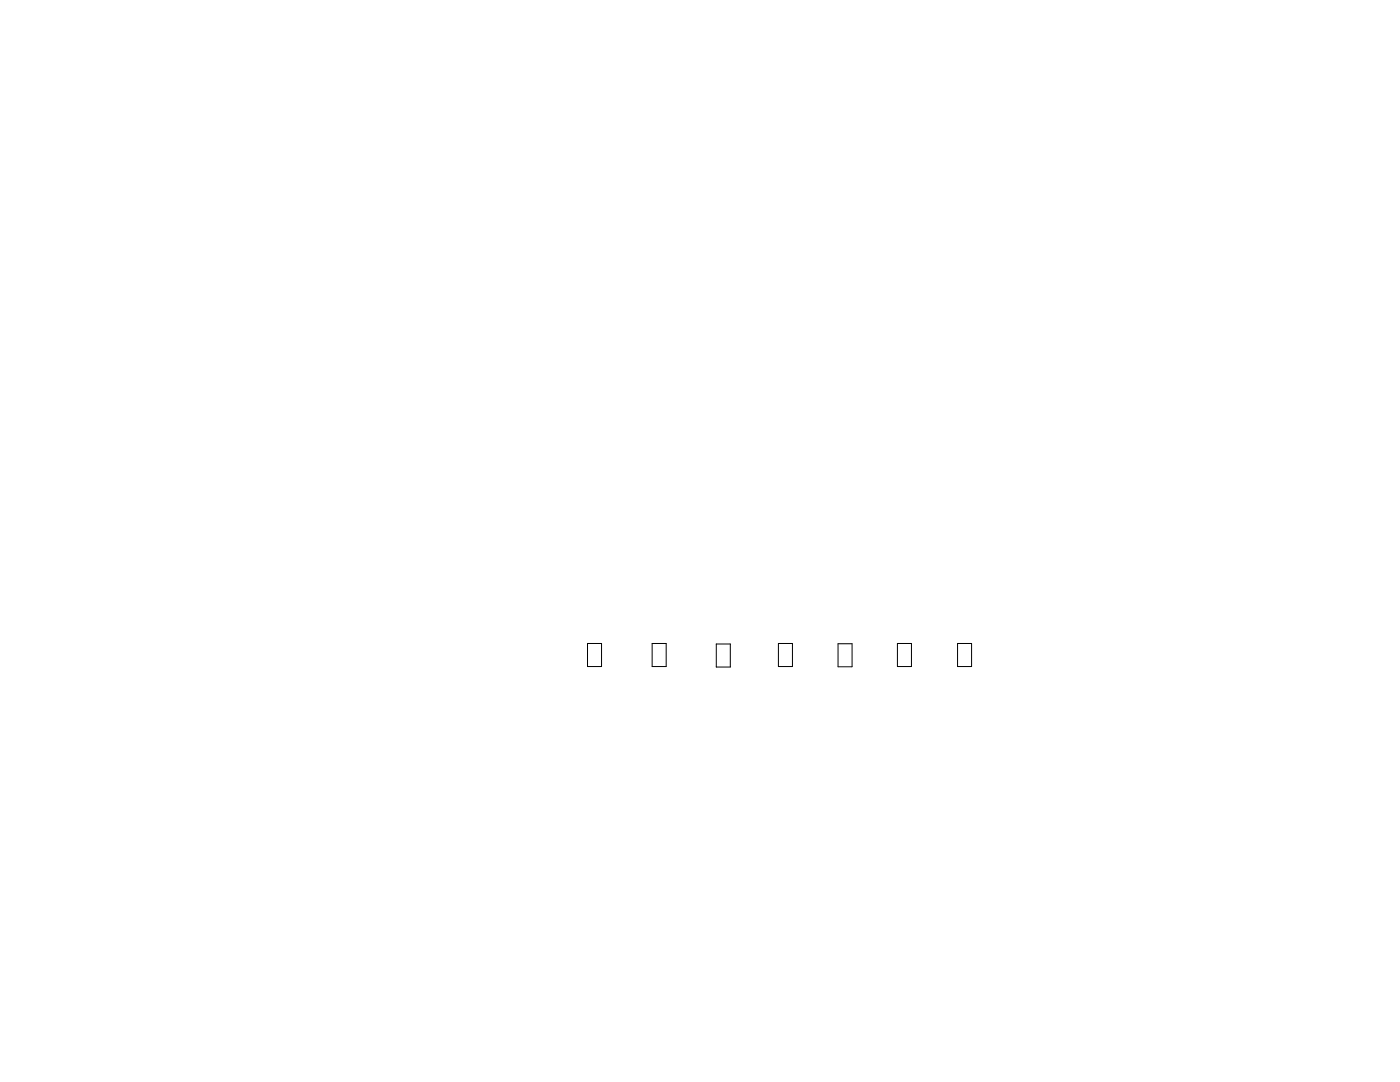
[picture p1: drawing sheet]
<svg xmlns="http://www.w3.org/2000/svg" width="279mm" height="216mm" viewBox="0 0 279 216" stroke-linecap="round" stroke-linejoin="round" font-family="sans-serif">
<path d="M117.2 128.4h2.9v4.6h-2.9zM130.2 128.4h2.7v4.6h-2.7zM142.9 128.5h2.9v4.6h-2.9zM155.3 128.4h2.9v4.6h-2.9zM167.3 128.5h2.7v4.6h-2.7zM179.1 128.4h2.8v4.6h-2.8zM191.1 128.4h2.8v4.6h-2.8z" fill="none" stroke="#000" stroke-width=".2"/>
</svg>
